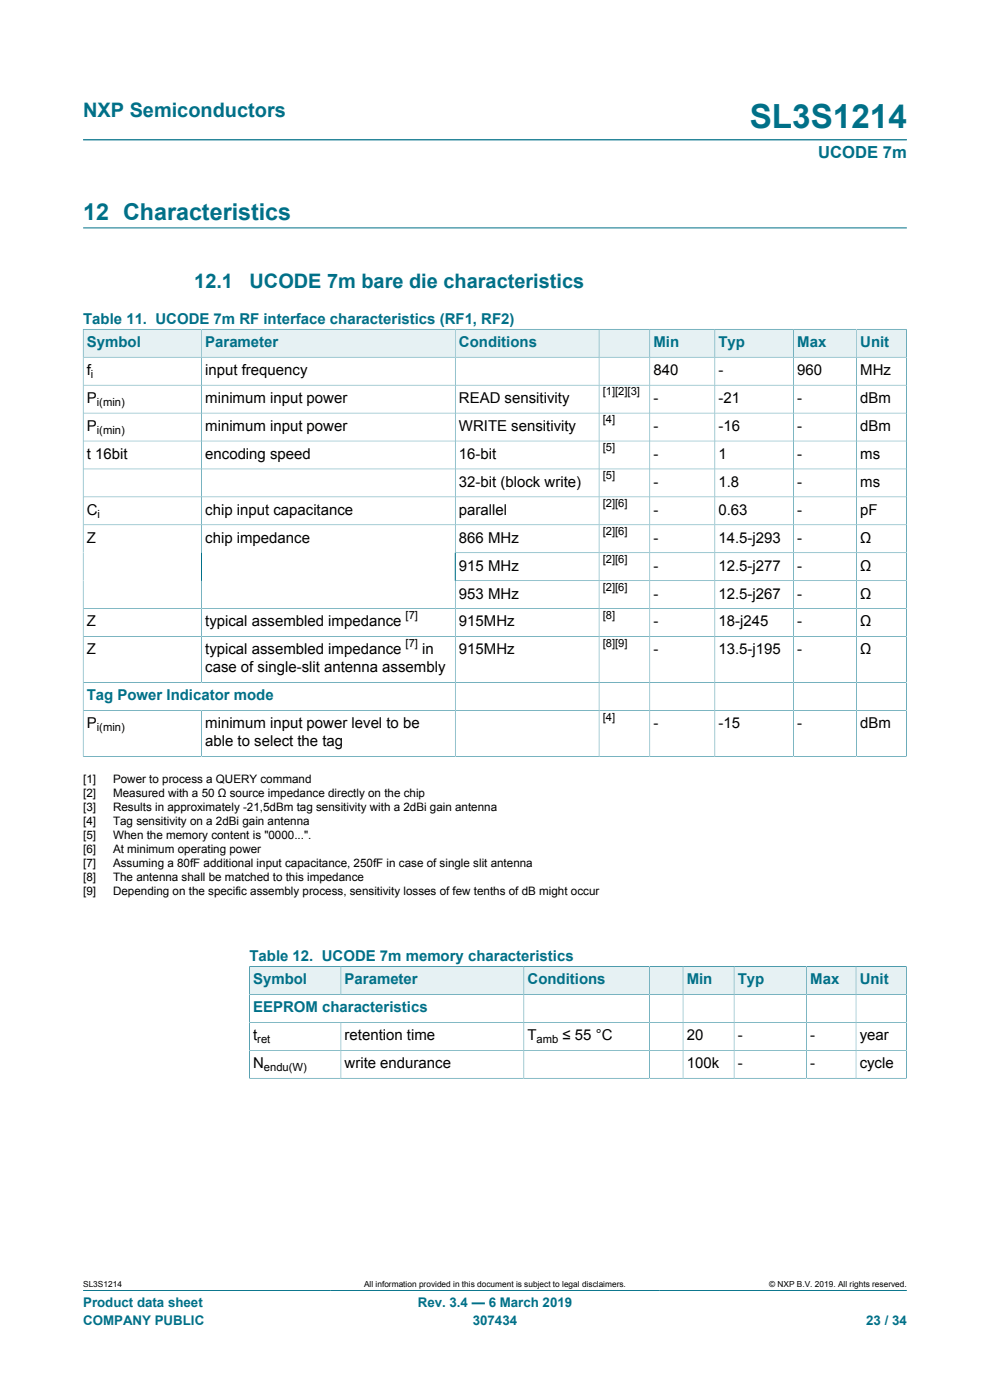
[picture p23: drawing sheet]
<svg xmlns="http://www.w3.org/2000/svg" width="210mm" height="297mm" viewBox="0 0 210 297" stroke-linecap="round" stroke-linejoin="round" font-family="sans-serif">
<defs><g id="words">
<text font-size="7.1" fill="#007088" x="159" y="27.2">SL3S1214</text>
<text font-size="4.9" fill="#007088" x="17.6" y="46.6">12 Characteristics</text>
<g font-size="4.2" fill="#007088">
<text x="17.6" y="24.8">NXP Semiconductors</text>
<text x="41.2" y="61.1">12.1</text>
<text x="52.9" y="61.1">UCODE 7m bare die characteristics</text>
</g>
<text font-size="3.5" fill="#007088" x="173.6" y="33.5">UCODE 7m</text>
<g font-size="3.2" fill="#007088">
<text x="17.6" y="68.8">Table 11. UCODE 7m RF interface characteristics (RF1, RF2)</text>
<text x="18.4" y="73.6">Symbol</text>
<text x="43.5" y="73.6">Parameter</text>
<text x="97.4" y="73.6">Conditions</text>
<text x="138.6" y="73.6">Min</text>
<text x="152.4" y="73.6">Typ</text>
<text x="169.1" y="73.6">Max</text>
<text x="182.5" y="73.6">Unit</text>
<text x="18.4" y="148.6">Tag Power Indicator mode</text>
<text x="52.9" y="204">Table 12. UCODE 7m memory characteristics</text>
<text x="53.7" y="208.8">Symbol</text>
<text x="73.1" y="208.8">Parameter</text>
<text x="111.9" y="208.8">Conditions</text>
<text x="145.7" y="208.8">Min</text>
<text x="156.5" y="208.8">Typ</text>
<text x="171.9" y="208.8">Max</text>
<text x="182.4" y="208.8">Unit</text>
<text x="53.7" y="214.8">EEPROM characteristics</text>
</g>
<g font-size="3.2">
<text x="18.4" y="79.6">f</text>
<text x="43.5" y="79.6">input frequency</text>
<text x="138.6" y="79.6">840</text>
<text x="152.4" y="79.6">-</text>
<text x="169.1" y="79.6">960</text>
<text x="182.5" y="79.6">MHz</text>
<text x="18.4" y="85.5">P</text>
<text x="43.5" y="85.5">minimum input power</text>
<text x="97.4" y="85.5">READ sensitivity</text>
<text x="138.6" y="85.5">-</text>
<text x="152.4" y="85.5">-21</text>
<text x="169.1" y="85.5">-</text>
<text x="182.5" y="85.5">dBm</text>
<text x="18.4" y="91.4">P</text>
<text x="43.5" y="91.4">minimum input power</text>
<text x="97.4" y="91.4">WRITE sensitivity</text>
<text x="138.6" y="91.4">-</text>
<text x="152.4" y="91.4">-16</text>
<text x="169.1" y="91.4">-</text>
<text x="182.5" y="91.4">dBm</text>
<text x="18.4" y="97.3">t 16bit</text>
<text x="43.5" y="97.3">encoding speed</text>
<text x="97.4" y="97.3">16-bit</text>
<text x="138.6" y="97.3">-</text>
<text x="152.4" y="97.3">1</text>
<text x="169.1" y="97.3">-</text>
<text x="182.5" y="97.3">ms</text>
<text x="97.4" y="103.3">32-bit (block write)</text>
<text x="138.6" y="103.3">-</text>
<text x="152.4" y="103.3">1.8</text>
<text x="169.1" y="103.3">-</text>
<text x="182.5" y="103.3">ms</text>
<text x="18.4" y="109.2">C</text>
<text x="43.5" y="109.2">chip input capacitance</text>
<text x="97.4" y="109.2">parallel</text>
<text x="138.6" y="109.2">-</text>
<text x="152.4" y="109.2">0.63</text>
<text x="169.1" y="109.2">-</text>
<text x="182.5" y="109.2">pF</text>
<text x="18.4" y="115.1">Z</text>
<text x="43.5" y="115.1">chip impedance</text>
<text x="97.4" y="115.1">866 MHz</text>
<text x="138.6" y="115.1">-</text>
<text x="152.4" y="115.1">14.5-j293</text>
<text x="169.1" y="115.1">-</text>
<text x="182.5" y="115.1">Ω</text>
<text x="97.4" y="121.1">915 MHz</text>
<text x="138.6" y="121.1">-</text>
<text x="152.4" y="121.1">12.5-j277</text>
<text x="169.1" y="121.1">-</text>
<text x="182.5" y="121.1">Ω</text>
<text x="97.4" y="127">953 MHz</text>
<text x="138.6" y="127">-</text>
<text x="152.4" y="127">12.5-j267</text>
<text x="169.1" y="127">-</text>
<text x="182.5" y="127">Ω</text>
<text x="18.4" y="132.9">Z</text>
<text x="43.5" y="132.9">typical assembled impedance</text>
<text x="97.4" y="132.9">915MHz</text>
<text x="138.6" y="132.9">-</text>
<text x="152.4" y="132.9">18-j245</text>
<text x="169.1" y="132.9">-</text>
<text x="182.5" y="132.9">Ω</text>
<text x="18.4" y="138.8">Z</text>
<text x="43.5" y="138.8">typical assembled impedance</text>
<text x="43.5" y="142.6">case of single-slit antenna assembly</text>
<text x="89.6" y="138.8">in</text>
<text x="97.4" y="138.8">915MHz</text>
<text x="138.6" y="138.8">-</text>
<text x="152.4" y="138.8">13.5-j195</text>
<text x="169.1" y="138.8">-</text>
<text x="182.5" y="138.8">Ω</text>
<text x="18.4" y="154.5">P</text>
<text x="43.5" y="154.5">minimum input power level to be</text>
<text x="138.6" y="154.5">-</text>
<text x="152.4" y="154.5">-15</text>
<text x="169.1" y="154.5">-</text>
<text x="182.5" y="154.5">dBm</text>
<text x="43.5" y="158.3">able to select the tag</text>
<text x="53.7" y="220.7">t</text>
<text x="73.1" y="220.7">retention time</text>
<text x="111.9" y="220.7">T</text>
<text x="119.3" y="220.7">≤ 55 °C</text>
<text x="145.7" y="220.7">20</text>
<text x="156.5" y="220.7">-</text>
<text x="171.9" y="220.7">-</text>
<text x="182.4" y="220.7">year</text>
<text x="53.7" y="226.6">N</text>
<text x="73.1" y="226.6">write endurance</text>
<text x="145.7" y="226.6">100k</text>
<text x="156.5" y="226.6">-</text>
<text x="171.9" y="226.6">-</text>
<text x="182.4" y="226.6">cycle</text>
</g>
<g font-size="2.8" fill="#007088">
<text x="17.6" y="277.3">Product data sheet</text>
<text x="17.6" y="281">COMPANY PUBLIC</text>
<text x="88.6" y="277.3">Rev. 3.4 — 6 March 2019</text>
<text x="100.3" y="281">307434</text>
<text x="183.7" y="281">23 / 34</text>
</g>
<g font-size="2.5">
<text x="17.6" y="166.1">[1]</text>
<text x="24" y="166.1">Power to process a QUERY command</text>
<text x="17.6" y="169.1">[2]</text>
<text x="17.6" y="172">[3]</text>
<text x="24" y="169.1">Measured with a 50 Ω source impedance directly on the chip</text>
<text x="24" y="172">Results in approximately -21,5dBm tag sensitivity with a 2dBi gain antenna</text>
<text x="17.6" y="175">[4]</text>
<text x="17.6" y="177.9">[5]</text>
<text x="24" y="175">Tag sensitivity on a 2dBi gain antenna</text>
<text x="24" y="177.9">When the memory content is &quot;0000...&quot;.</text>
<text x="17.6" y="180.9">[6]</text>
<text x="17.6" y="183.9">[7]</text>
<text x="24" y="180.9">At minimum operating power</text>
<text x="24" y="183.9">Assuming a 80fF additional input capacitance, 250fF in case of single slit antenna</text>
<text x="17.6" y="186.8">[8]</text>
<text x="17.6" y="189.8">[9]</text>
<text x="24" y="186.8">The antenna shall be matched to this impedance</text>
<text x="24" y="189.8">Depending on the specific assembly process, sensitivity losses of few tenths of dB might occur</text>
</g>
<g font-size="2.4">
<text x="19.3" y="80.2">i</text>
<text x="127.9" y="83.8">[1][2][3]</text>
<text x="20.5" y="86.1">i(min)</text>
<text x="127.9" y="89.8">[4]</text>
<text x="20.5" y="92">i(min)</text>
<text x="127.9" y="95.7">[5]</text>
<text x="127.9" y="101.6">[5]</text>
<text x="127.9" y="107.6">[2][6]</text>
<text x="20.7" y="109.8">i</text>
<text x="127.9" y="113.5">[2][6]</text>
<text x="127.9" y="119.4">[2][6]</text>
<text x="127.9" y="125.3">[2][6]</text>
<text x="86" y="131.3">[7]</text>
<text x="127.9" y="131.3">[8]</text>
<text x="86" y="137.2">[7]</text>
<text x="127.9" y="137.2">[8][9]</text>
<text x="20.5" y="155.1">i(min)</text>
<text x="127.9" y="152.9">[4]</text>
<text x="54.6" y="221.3">ret</text>
<text x="113.8" y="221.3">amb</text>
<text x="56" y="227.2">endu(W)</text>
</g>
<g font-size="1.8">
<text x="17.6" y="273.1">SL3S1214</text>
<text x="77.2" y="273.1">All information provided in this document is subject to legal disclaimers.</text>
<text x="163.2" y="273.1">© NXP B.V. 2019. All rights reserved.</text>
</g>
</g></defs>
<path d="M17.6 29.7h174.8M17.6 48.3h174.8M17.6 273.8h174.8" fill="none" stroke="#007088" stroke-width=".21"/>
<path d="M17.7 69.9h25v5.8h-25z" fill="#e6f1f3"/>
<path d="M17.6 69.8v6h25.2v-5.9h-25.2" fill="none" stroke="#007088" stroke-width=".21"/>
<path d="M42.8 69.9h53.7v5.8h-53.7z" fill="#e6f1f3"/>
<path d="M42.8 69.9h53.8v5.9h-53.8z" fill="none" stroke="#007088" stroke-width=".21"/>
<path d="M96.6 69.9h30.4v5.8h-30.4z" fill="#e6f1f3"/>
<path d="M96.6 69.9h30.5v5.9h-30.5z" fill="none" stroke="#007088" stroke-width=".21"/>
<path d="M127.1 69.9h10.7v5.8h-10.7z" fill="#e6f1f3"/>
<path d="M127.1 69.9h10.7v5.9h-10.7z" fill="none" stroke="#007088" stroke-width=".21"/>
<path d="M137.9 69.9h13.7v5.8h-13.7z" fill="#e6f1f3"/>
<path d="M137.8 69.9h13.8v5.9h-13.8z" fill="none" stroke="#007088" stroke-width=".21"/>
<path d="M151.7 69.9h16.6v5.8h-16.6z" fill="#e6f1f3"/>
<path d="M151.6 69.9h16.7v5.9h-16.7z" fill="none" stroke="#007088" stroke-width=".21"/>
<path d="M168.4 69.9h13.2v5.8h-13.2z" fill="#e6f1f3"/>
<path d="M168.3 69.9h13.4v5.9h-13.4z" fill="none" stroke="#007088" stroke-width=".21"/>
<path d="M181.8 69.9h10.4v5.8h-10.4z" fill="#e6f1f3"/>
<g fill="none" stroke="#007088" stroke-width=".21">
<path d="M42.8 75.8v69M96.6 75.8v84.6M127.1 75.8v84.6M137.8 75.8v84.6M151.6 75.8v84.6M168.3 75.8v84.6M192.3 69.8v90.7M192.3 75.8h-174.7v84.7M192.3 69.9h-10.6v90.5M17.6 81.7h174.7M17.6 87.6h174.7M17.6 93.6h174.7"/>
<path d="M17.6 99.5h174.7M17.6 105.4h174.7M17.6 111.3h174.7M96.6 117.3h95.7M17.6 135h174.7M96.6 123.2h95.7M192.3 129.1h-174.7M17.6 144.8h174.7M17.6 150.7h174.7M42.8 150.7v9.7M17.6 160.4h174.7"/>
</g>
<path d="M53 205.1h19.2v5.8h-19.2z" fill="#e6f1f3"/>
<path d="M52.9 205v6h19.4v-6h-19.5" fill="none" stroke="#007088" stroke-width=".21"/>
<path d="M72.4 205.1h38.7v5.8h-38.7z" fill="#e6f1f3"/>
<path d="M72.3 205h38.8v6h-38.8z" fill="none" stroke="#007088" stroke-width=".21"/>
<path d="M111.2 205.1h26.5v5.8h-26.5z" fill="#e6f1f3"/>
<path d="M111.1 205h26.7v6h-26.7z" fill="none" stroke="#007088" stroke-width=".21"/>
<path d="M137.8 205.1h7v5.8h-7z" fill="#e6f1f3"/>
<path d="M137.8 205h7.1v6h-7.1z" fill="none" stroke="#007088" stroke-width=".21"/>
<path d="M145 205.1h10.6v5.8h-10.6z" fill="#e6f1f3"/>
<path d="M144.9 205h10.8v6h-10.8z" fill="none" stroke="#007088" stroke-width=".21"/>
<path d="M155.8 205.1h15.2v5.8h-15.2z" fill="#e6f1f3"/>
<path d="M155.7 205h15.4v6h-15.4z" fill="none" stroke="#007088" stroke-width=".21"/>
<path d="M171.2 205.1h10.3v5.8h-10.3z" fill="#e6f1f3"/>
<path d="M171.1 205h10.5v6h-10.5z" fill="none" stroke="#007088" stroke-width=".21"/>
<path d="M181.7 205.1h10.5v5.8h-10.5z" fill="#e6f1f3"/>
<path d="M52.9 216.9h139.4M72.3 216.9v11.8M111.1 211v17.7M137.8 211v17.7M144.9 211v17.7M155.7 211v17.7M171.1 211v17.7M192.3 205v23.8M192.3 211h-139.4v17.8M192.3 205h-10.7v23.7M52.8 228.7h139.5M52.9 222.8h139.4" fill="none" stroke="#007088" stroke-width=".21"/>
<use href="#words"/>
</svg>
